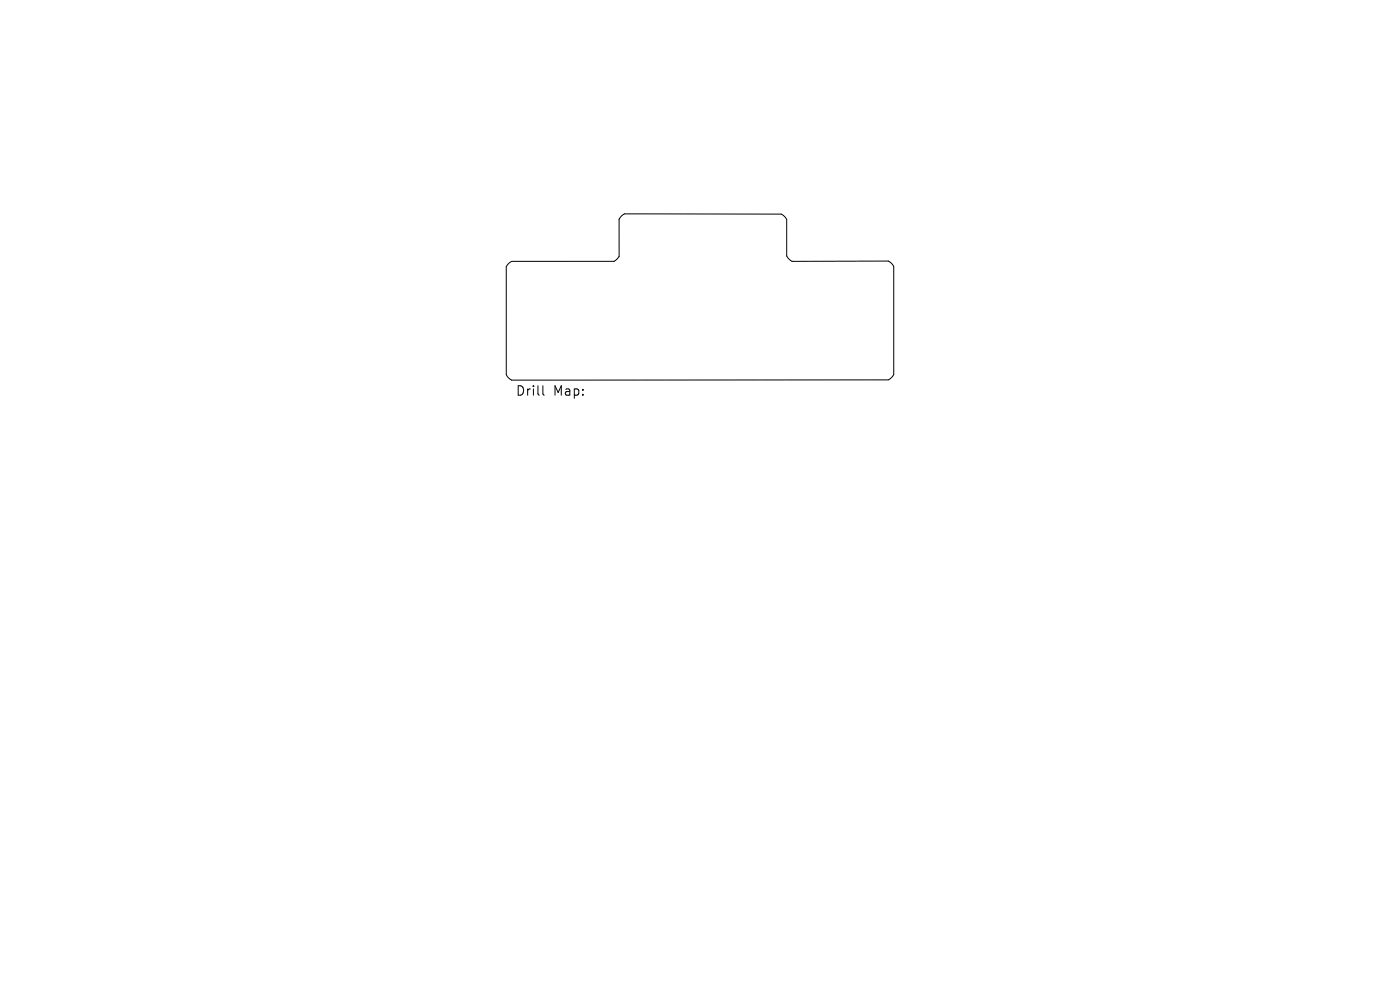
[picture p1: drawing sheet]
<svg xmlns="http://www.w3.org/2000/svg" width="297mm" height="210mm" viewBox="0 0 297 210" stroke-linecap="round" stroke-linejoin="round" font-family="sans-serif">
<defs><g id="words">
<g font-size="2.8">
<text x="109.3" y="84.2">Drill</text>
<text x="117.3" y="84.2">Map:</text>
</g>
</g></defs>
<path d="M107.8 56l.7-.6h21.8l.5-.4 .5-.6v-7.9l.4-.6 .8-.5h33.3l.5 .4 .6 .8v7.7l.6 .7 .5 .4h20.5l.9 .7 .2 .4v22.9l-.4 .6-.7 .6h-80l-.5-.4-.6-.7v-22.9zM115.2 81.8v1.7l.3 .3" fill="none" stroke="#000" stroke-width=".21"/>
<use href="#words"/>
</svg>
